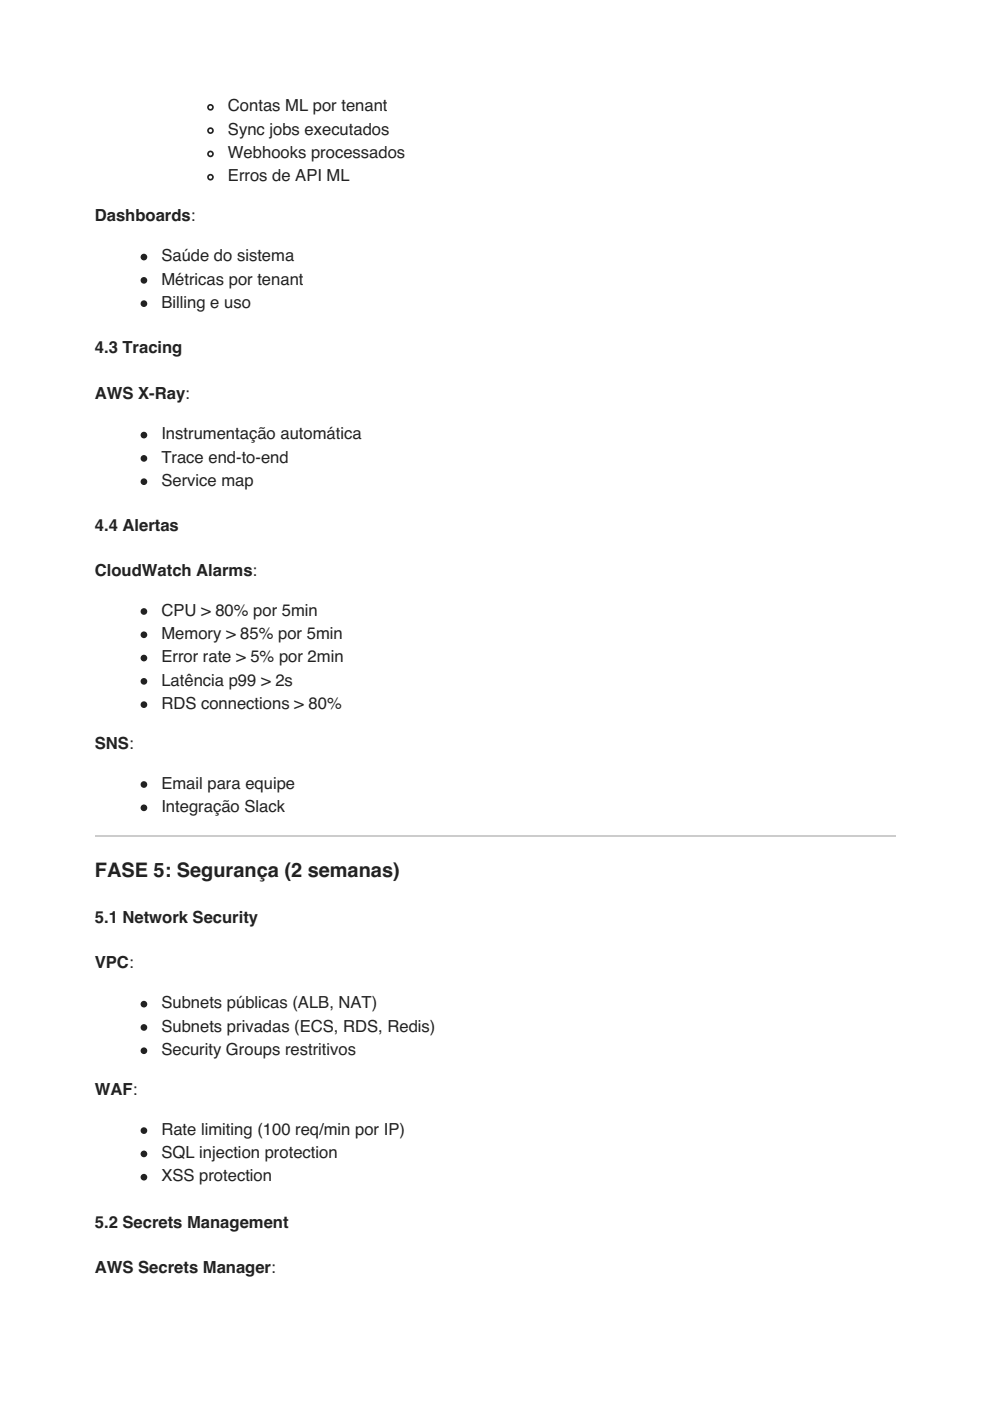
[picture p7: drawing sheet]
<svg xmlns="http://www.w3.org/2000/svg" width="210mm" height="297mm" viewBox="0 0 210 297" stroke-linecap="round" stroke-linejoin="round" font-family="sans-serif">
<defs><g id="words">
<text font-size="4.2" fill="#222" x="20.1" y="185.9">FASE 5: Segurança (2 semanas)</text>
<g font-size="3.5" fill="#222">
<text x="48.3" y="23.6">Contas ML por tenant</text>
<text x="48.3" y="28.6">Sync jobs executados</text>
<text x="48.3" y="33.5">Webhooks processados</text>
<text x="48.3" y="38.5">Erros de API ML</text>
<text x="20.1" y="46.9">Dashboards:</text>
<text x="34.2" y="55.4">Saúde do sistema</text>
<text x="34.2" y="60.3">Métricas por tenant</text>
<text x="34.2" y="65.3">Billing e uso</text>
<text x="20.1" y="74.8">4.3 Tracing</text>
<text x="20.1" y="84.7">AWS X-Ray:</text>
<text x="34.2" y="93.1">Instrumentação automática</text>
<text x="34.2" y="98.1">Trace end-to-end</text>
<text x="34.2" y="103">Service map</text>
<text x="20.1" y="112.5">4.4 Alertas</text>
<text x="20.1" y="122.1">CloudWatch Alarms:</text>
<text x="34.2" y="130.5">CPU &gt; 80% por 5min</text>
<text x="34.2" y="135.5">Memory &gt; 85% por 5min</text>
<text x="34.2" y="140.4">Error rate &gt; 5% por 2min</text>
<text x="34.2" y="145.3">Latência p99 &gt; 2s</text>
<text x="34.2" y="150.3">RDS connections &gt; 80%</text>
<text x="20.1" y="158.7">SNS:</text>
<text x="34.2" y="167.2">Email para equipe</text>
<text x="34.2" y="172.2">Integração Slack</text>
<text x="20.1" y="195.8">5.1 Network Security</text>
<text x="20.1" y="205.3">VPC:</text>
<text x="34.2" y="213.8">Subnets públicas (ALB, NAT)</text>
<text x="34.2" y="218.7">Subnets privadas (ECS, RDS, Redis)</text>
<text x="34.2" y="223.7">Security Groups restritivos</text>
<text x="20.1" y="232.1">WAF:</text>
<text x="34.2" y="240.6">Rate limiting (100 req/min por IP)</text>
<text x="34.2" y="245.5">SQL injection protection</text>
<text x="34.2" y="250.5">XSS protection</text>
<text x="20.1" y="260.3">5.2 Secrets Management</text>
<text x="20.1" y="269.9">AWS Secrets Manager:</text>
</g>
</g></defs>
<path d="M20.1 177.3h169.7" fill="none" stroke="#ccc" stroke-width=".35"/>
<g fill="none" stroke="#222" stroke-width=".35">
<circle cx="44.6" cy="32.6" r=".53"/>
<circle cx="44.6" cy="27.7" r=".53"/>
<circle cx="44.6" cy="22.8" r=".53"/>
<circle cx="44.6" cy="37.6" r=".53"/>
</g>
<g fill="#222" stroke="#222" stroke-width=".35">
<circle cx="30.5" cy="54.5" r=".53"/>
<circle cx="30.5" cy="59.4" r=".53"/>
<circle cx="30.5" cy="64.4" r=".53"/>
<circle cx="30.5" cy="92.3" r=".53"/>
<circle cx="30.5" cy="97.2" r=".53"/>
<circle cx="30.5" cy="102.1" r=".53"/>
<circle cx="30.5" cy="129.6" r=".53"/>
<circle cx="30.5" cy="134.6" r=".53"/>
<circle cx="30.5" cy="139.5" r=".53"/>
<circle cx="30.5" cy="144.5" r=".53"/>
<circle cx="30.5" cy="149.4" r=".53"/>
<circle cx="30.5" cy="166.3" r=".53"/>
<circle cx="30.5" cy="171.3" r=".53"/>
<circle cx="30.5" cy="212.9" r=".53"/>
<circle cx="30.5" cy="217.8" r=".53"/>
<circle cx="30.5" cy="222.8" r=".53"/>
<circle cx="30.5" cy="239.7" r=".53"/>
<circle cx="30.5" cy="244.7" r=".53"/>
<circle cx="30.5" cy="249.6" r=".53"/>
</g>
<use href="#words"/>
</svg>
